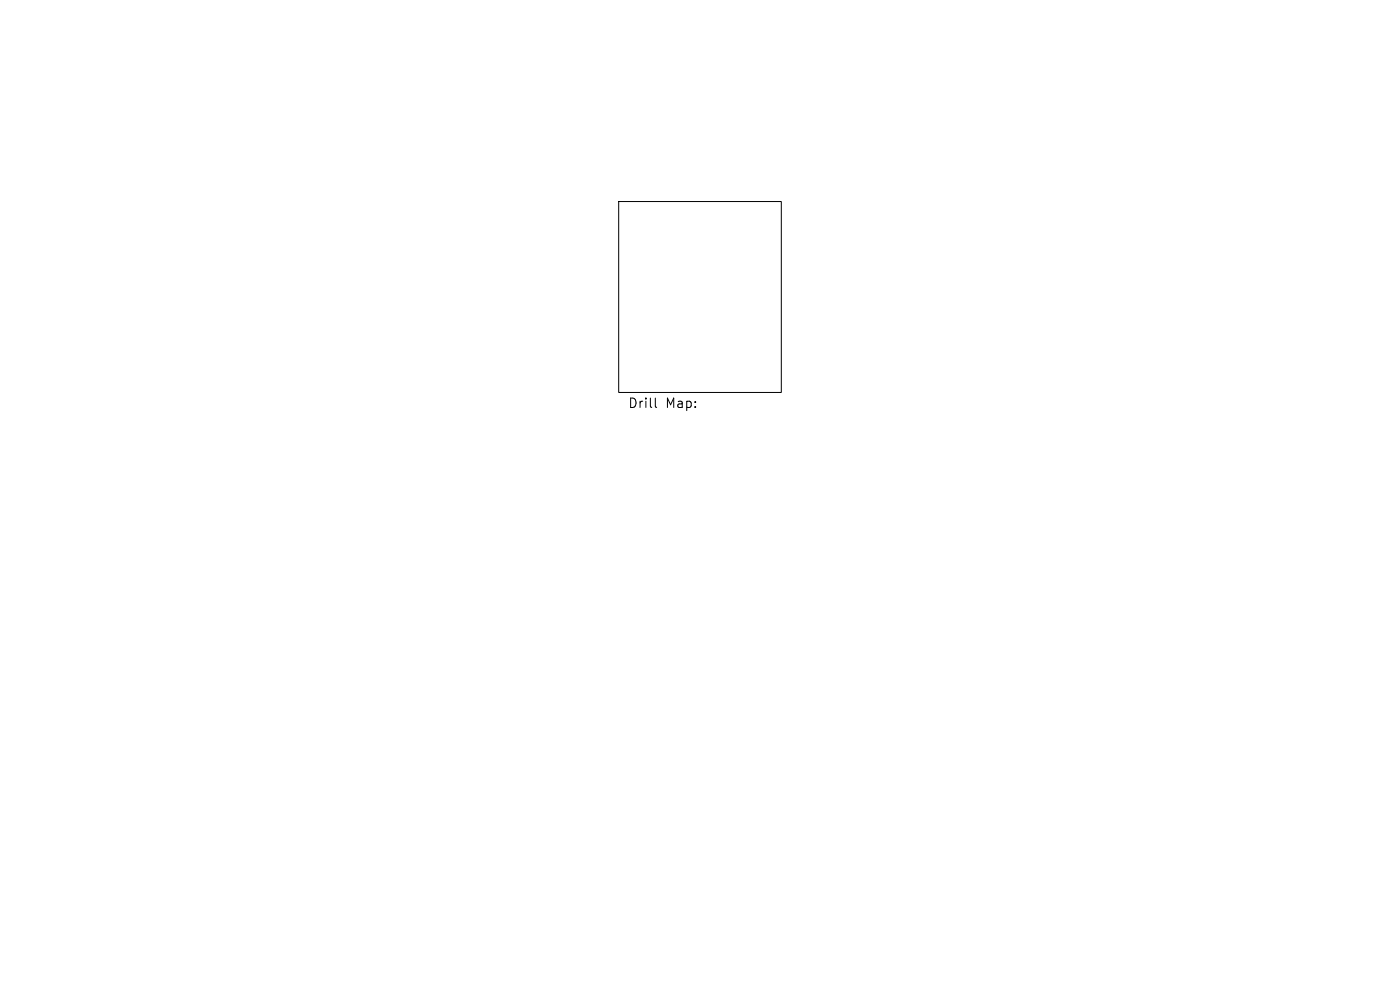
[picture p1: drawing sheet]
<svg xmlns="http://www.w3.org/2000/svg" width="297mm" height="210mm" viewBox="0 0 297 210" stroke-linecap="round" stroke-linejoin="round" font-family="sans-serif">
<defs><g id="words">
<g font-size="2.8">
<text x="133.2" y="86.8">Drill</text>
<text x="141.2" y="86.8">Map:</text>
</g>
</g></defs>
<path d="M131.3 42.8h34.5v40.5h-34.5zM139 84.4v1.8l.3 .2" fill="none" stroke="#000" stroke-width=".21"/>
<use href="#words"/>
</svg>
